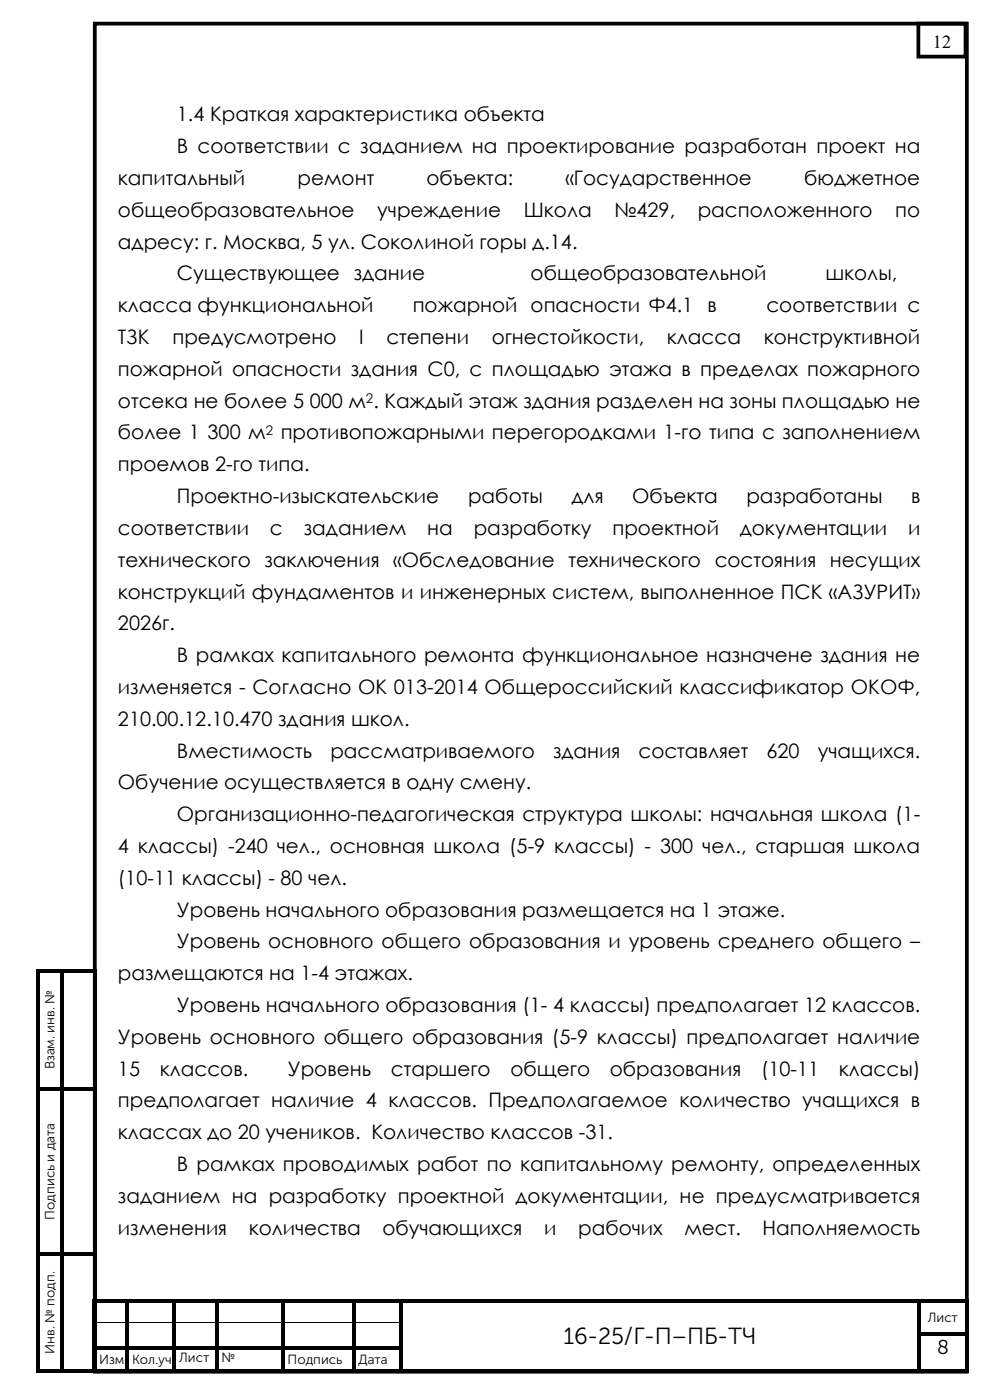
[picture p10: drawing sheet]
<svg xmlns="http://www.w3.org/2000/svg" width="210mm" height="297mm" viewBox="0 0 210 297" stroke-linecap="round" stroke-linejoin="round" font-family="sans-serif">
<defs><g id="words">
<text font-size="4.9" x="119.5" y="285.1">16-25/Г-П–ПБ-ТЧ</text>
<g font-size="4.2">
<text x="37.5" y="25.8">1.4 Краткая характеристика объекта</text>
<text x="37.5" y="32.5">В соответствии с заданием на проектирование разработан проект на</text>
<text x="25" y="39.3">капитальный</text>
<text x="63.1" y="39.3">ремонт</text>
<text x="90.5" y="39.3">объекта:</text>
<text x="120" y="39.3">«Государственное</text>
<text x="170.6" y="39.3">бюджетное</text>
<text x="25" y="46">общеобразовательное</text>
<text x="80" y="46">учреждение</text>
<text x="111.1" y="46">Школа</text>
<text x="130.3" y="46">№429,</text>
<text x="148" y="46">расположенного</text>
<text x="189.9" y="46">по</text>
<text x="25" y="52.7">адресу: г. Москва, 5 ул. Соколиной горы д.14.</text>
<text x="37.5" y="59.5">Существующее здание</text>
<text x="112.6" y="59.5">общеобразовательной</text>
<text x="175.1" y="59.5">школы,</text>
<text x="25" y="66.3">класса функциональной</text>
<text x="87.5" y="66.3">пожарной опасности Ф4.1</text>
<text x="150.1" y="66.3">в</text>
<text x="162.6" y="66.3">соответствии с</text>
<text x="25" y="73">ТЗК</text>
<text x="36.6" y="73">предусмотрено</text>
<text x="76.2" y="73">I</text>
<text x="82" y="73">степени</text>
<text x="104.3" y="73">огнестойкости,</text>
<text x="141.5" y="73">класса</text>
<text x="162" y="73">конструктивной</text>
<text x="25" y="79.7">пожарной опасности здания С0, с площадью этажа в пределах пожарного</text>
<text x="25" y="86.5">отсека не более 5 000 м . Каждый этаж здания разделен на зоны площадью не</text>
<text x="25" y="93.2">более 1 300 м</text>
<text x="59.5" y="93.2">противопожарными перегородками 1-го типа с заполнением</text>
<text x="25" y="100">проемов 2-го типа.</text>
<text x="37.5" y="106.7">Проектно-изыскательские</text>
<text x="99.3" y="106.7">работы</text>
<text x="121.2" y="106.7">для</text>
<text x="134.1" y="106.7">Объекта</text>
<text x="158.3" y="106.7">разработаны</text>
<text x="193.3" y="106.7">в</text>
<text x="25" y="113.5">соответствии</text>
<text x="57.3" y="113.5">с</text>
<text x="64.4" y="113.5">заданием</text>
<text x="90.6" y="113.5">на</text>
<text x="100.5" y="113.5">разработку</text>
<text x="129.9" y="113.5">проектной</text>
<text x="157" y="113.5">документации</text>
<text x="192.6" y="113.5">и</text>
<text x="25" y="120.2">технического заключения «Обследование технического состояния несущих</text>
<text x="25" y="127">конструкций фундаментов и инженерных систем, выполненное ПСК «АЗУРИТ»</text>
<text x="25" y="133.7">2026г.</text>
<text x="37.5" y="140.5">В рамках капитального ремонта функциональное назначене здания не</text>
<text x="25" y="147.2">изменяется - Согласно ОК 013-2014 Общероссийский классификатор ОКОФ,</text>
<text x="25" y="154">210.00.12.10.470 здания школ.</text>
<text x="37.5" y="160.7">Вместимость</text>
<text x="70.1" y="160.7">рассматриваемого</text>
<text x="117.3" y="160.7">здания</text>
<text x="135.4" y="160.7">составляет</text>
<text x="162.6" y="160.7">620</text>
<text x="173.5" y="160.7">учащихся.</text>
<text x="25" y="167.5">Обучение осуществляется в одну смену.</text>
<text x="37.5" y="174.2">Организационно-педагогическая структура школы: начальная школа (1-</text>
<text x="25" y="181">4 классы) -240 чел., основная школа (5-9 классы) - 300 чел., старшая школа</text>
<text x="25" y="187.7">(10-11 классы) - 80 чел.</text>
<text x="37.5" y="194.5">Уровень начального образования размещается на 1 этаже.</text>
<text x="37.5" y="201.2">Уровень основного общего образования и уровень среднего общего –</text>
<text x="25" y="207.9">размещаются на 1-4 этажах.</text>
<text x="37.5" y="214.7">Уровень начального образования (1- 4 классы) предполагает 12 классов.</text>
<text x="25" y="221.4">Уровень основного общего образования (5-9 классы) предполагает наличие</text>
<text x="25" y="228.2">15</text>
<text x="33.9" y="228.2">классов.</text>
<text x="61" y="228.2">Уровень</text>
<text x="82.9" y="228.2">старшего</text>
<text x="108.3" y="228.2">общего</text>
<text x="129.4" y="228.2">образования</text>
<text x="161.4" y="228.2">(10-11</text>
<text x="178" y="228.2">классы)</text>
<text x="25" y="234.9">предполагает наличие 4 классов. Предполагаемое количество учащихся в</text>
<text x="25" y="241.7">классах до 20 учеников. Количество классов -31.</text>
<text x="37.5" y="248.4">В рамках проводимых работ по капитальному ремонту, определенных</text>
<text x="25" y="255.2">заданием на разработку проектной документации, не предусматривается</text>
<text x="25" y="261.9">изменения</text>
<text x="52.8" y="261.9">количества</text>
<text x="81.1" y="261.9">обучающихся</text>
<text x="115.4" y="261.9">и</text>
<text x="122.6" y="261.9">рабочих</text>
<text x="145.2" y="261.9">мест.</text>
<text x="161.8" y="261.9">Наполняемость</text>
<text x="198.8" y="287.3">8</text>
</g>
<text font-size="3.9" x="197.9" y="10.3">12</text>
<g font-size="2.8">
<text x="77.6" y="85.4">2</text>
<text x="56.4" y="92.2">2</text>
<text x="11.5" y="226.9" transform="rotate(-90 11.5 226.9)">Взам. инв. №</text>
<text x="11.5" y="258.7" transform="rotate(-90 11.5 258.7)">Подпись и дата</text>
<text x="196.8" y="280.4">Лист</text>
<text x="11.5" y="287.2" transform="rotate(-90 11.5 287.2)">Инв. № подп.</text>
<text x="21" y="289.4">Изм.</text>
<text x="28" y="289.4">Кол.уч</text>
<text x="38" y="289">Лист</text>
<text x="47" y="289">№</text>
<text x="61" y="289.4">Подпись</text>
<text x="76" y="289.4">Дата</text>
</g>
</g></defs>
<path d="M20.1 5h185v286h-185zM194.8 5h10v7h-10z" fill="none" stroke="#000" stroke-width=".79"/>
<g fill="#000">
<path d="M7.7 205.5h.8v.8h-.8zM8.5 205.5h4.2v.8h-4.2zM12.7 206.3h.8zM12.7 205.5h.8v.8h-.8zM13.5 205.5h6.2v.8h-6.2zM19.7 205.5h.8v.8h-.8zM7.7 206.3h.8v24.2h-.8zM7.7 230.5h.8v.9h-.8zM19.7 206.3h.8v24.2h-.8zM19.7 230.5h.8v.9h-.8zM7.7 231.4h.8v34.2h-.8zM7.7 265.6h.8v.8h-.8z"/>
<path d="M19.6 275.5h.8v.9h-.8zM19.6 275.5h.8v.8h-.8zM19.7 231.4h.8v34.2h-.8zM19.7 265.6h.8v.8h-.8zM20.4 275.5h6.2v.8h-6.2zM26.6 276.3l.8 .1zM26.6 275.5h.8v.8h-.8zM27.4 275.5h9.2v.8h-9.2zM36.6 276.3l.8 .1zM36.6 275.5h.8v.8h-.8zM37.4 275.5h8.2v.8h-8.2zM45.6 276.3l.8 .1z"/>
<path d="M45.6 275.5h.8v.8h-.8zM46.4 275.5h13.2v.8h-13.2zM59.6 276.3l.8 .1zM59.6 275.5h.8v.8h-.8zM60.4 275.5h14.2v.8h-14.2zM74.6 276.3l.8 .1zM74.6 275.5h.8v.8h-.8zM75.4 275.5h9.2v.8h-9.2zM84.6 276.3l.8 .1zM84.6 275.5h.8v.8h-.8zM85.4 275.5h109.2v.8h-109.2zM194.6 276.3l.8 .1z"/>
<path d="M194.6 275.5h.8v.8h-.8zM195.4 275.5h9.2v.8h-9.2zM204.6 275.5h.8v.9h-.8zM204.6 275.5h.8v.8h-.8zM7.7 266.4h.8v24.2h-.8zM7.7 290.6h.8v.7h-.8zM8.5 290.6h4.2v.7h-4.2zM12.7 290.6h.8v.7h-.8zM13.5 290.6h6.2v.7h-6.2zM19.6 276.4h.8v4.1h-.8zM19.6 280.5h.8v.8h-.8zM19.6 281.3h.8v1.2h-.8z"/>
<path d="M19.6 282.5h.8v.8h-.8zM19.6 283.3h.8v2.2h-.8zM19.6 285.5h.8v.8h-.8zM19.6 286.3h.8v4.3h-.8zM19.6 290.6h.8v.7h-.8zM19.7 266.4h.8v24.2h-.8zM19.7 290.6h.8v.7h-.8zM20.4 290.6h6.2v.7h-6.2zM26.6 290.6h.8v.7h-.8zM27.4 290.6h9.2v.7h-9.2zM36.6 290.6h.8v.7h-.8zM37.4 290.6h8.2v.7h-8.2z"/>
<path d="M45.6 290.6h.8v.7h-.8zM46.4 290.6h13.2v.7h-13.2zM59.6 290.6h.8v.7h-.8zM60.4 290.6h14.2v.7h-14.2zM74.6 290.6h.8v.7h-.8zM75.4 290.6h9.2v.7h-9.2zM84.6 290.6h.8v.7h-.8zM85.4 290.6h109.2v.7h-109.2zM194.6 290.6h.8v.7h-.8zM195.4 290.6h9.2v.7h-9.2zM204.6 276.4h.8v4.1h-.8zM204.6 280.5h.8v.8h-.8z"/>
<path d="M204.6 281.3h.8v1.2h-.8zM204.6 282.5h.8v.8h-.8zM204.6 283.3h.8v2.2h-.8zM204.6 285.5h.8v.8h-.8zM204.6 286.3h.8v4.3h-.8zM204.6 290.6h.8v.7h-.8z"/>
</g>
<g fill="#000">
<path d="M8.5 230.5h4.2v.8h-4.2z" fill-rule="evenodd"/>
<path d="M12.7 206.3h.8v24.2h-.8z" fill-rule="evenodd"/>
<path d="M12.7 230.5h.8v.9h-.8z" fill-rule="evenodd"/>
<path d="M13.5 230.5h6.2v.8h-6.2z" fill-rule="evenodd"/>
<path d="M8.5 265.6h4.2v.7h-4.2z" fill-rule="evenodd"/>
<path d="M12.7 231.4h.8v34.2h-.8z" fill-rule="evenodd"/>
<path d="M12.7 265.6h.8v.8h-.8z" fill-rule="evenodd"/>
<path d="M13.5 265.6h6.2v.7h-6.2z" fill-rule="evenodd"/>
<path d="M12.7 266.4h.8v24.2h-.8z" fill-rule="evenodd"/>
<path d="M20.4 285.5h6.2v.8h-6.2z" fill-rule="evenodd"/>
<path d="M26.6 276.4h.8v4.1h-.8z" fill-rule="evenodd"/>
<path d="M26.6 280.5h.8v.8h-.8z" fill-rule="evenodd"/>
<path d="M26.6 281.3h.8v1.2h-.8z" fill-rule="evenodd"/>
<path d="M26.6 282.5h.8v.8h-.8z" fill-rule="evenodd"/>
<path d="M26.6 283.3h.8v2.2h-.8z" fill-rule="evenodd"/>
<path d="M26.6 285.5h.8v.8h-.8z" fill-rule="evenodd"/>
<path d="M26.6 286.3h.8v4.3h-.8z" fill-rule="evenodd"/>
<path d="M27.4 285.5h9.2v.8h-9.2z" fill-rule="evenodd"/>
<path d="M36.6 276.4h.8v4.1h-.8z" fill-rule="evenodd"/>
<path d="M36.6 280.5h.8v.8h-.8z" fill-rule="evenodd"/>
<path d="M36.6 281.3h.8v1.2h-.8z" fill-rule="evenodd"/>
<path d="M36.6 282.5h.8v.8h-.8z" fill-rule="evenodd"/>
<path d="M36.6 283.3h.8v2.2h-.8z" fill-rule="evenodd"/>
<path d="M36.6 285.5h.8v.8h-.8z" fill-rule="evenodd"/>
<path d="M36.6 286.3h.8v4.3h-.8z" fill-rule="evenodd"/>
<path d="M37.4 285.5h8.2v.8h-8.2z" fill-rule="evenodd"/>
<path d="M45.6 276.4h.8v4.1h-.8z" fill-rule="evenodd"/>
<path d="M45.6 280.5h.8v.8h-.8z" fill-rule="evenodd"/>
<path d="M45.6 281.3h.8v1.2h-.8z" fill-rule="evenodd"/>
<path d="M45.6 282.5h.8v.8h-.8z" fill-rule="evenodd"/>
<path d="M45.6 283.3h.8v2.2h-.8z" fill-rule="evenodd"/>
<path d="M45.6 285.5h.8v.8h-.8z" fill-rule="evenodd"/>
<path d="M45.6 286.3h.8v4.3h-.8z" fill-rule="evenodd"/>
<path d="M46.4 285.5h13.2v.8h-13.2z" fill-rule="evenodd"/>
<path d="M59.6 276.4h.8v4.1h-.8z" fill-rule="evenodd"/>
<path d="M59.6 280.5h.8v.8h-.8z" fill-rule="evenodd"/>
<path d="M59.6 281.3h.8v1.2h-.8z" fill-rule="evenodd"/>
<path d="M59.6 282.5h.8v.8h-.8z" fill-rule="evenodd"/>
<path d="M59.6 283.3h.8v2.2h-.8z" fill-rule="evenodd"/>
<path d="M59.6 285.5h.8v.8h-.8z" fill-rule="evenodd"/>
<path d="M59.6 286.3h.8v4.3h-.8z" fill-rule="evenodd"/>
<path d="M60.4 285.5h14.2v.8h-14.2z" fill-rule="evenodd"/>
<path d="M74.6 276.4h.8v4.1h-.8z" fill-rule="evenodd"/>
<path d="M74.6 280.5h.8v.8h-.8z" fill-rule="evenodd"/>
<path d="M74.6 281.3h.8v1.2h-.8z" fill-rule="evenodd"/>
<path d="M74.6 282.5h.8v.8h-.8z" fill-rule="evenodd"/>
<path d="M74.6 283.3h.8v2.2h-.8z" fill-rule="evenodd"/>
<path d="M74.6 285.5h.8v.8h-.8z" fill-rule="evenodd"/>
<path d="M74.6 286.3h.8v4.3h-.8z" fill-rule="evenodd"/>
<path d="M75.4 285.5h9.2v.8h-9.2z" fill-rule="evenodd"/>
<path d="M84.6 276.4h.8v4.1h-.8z" fill-rule="evenodd"/>
<path d="M84.6 280.5h.8v.8h-.8z" fill-rule="evenodd"/>
<path d="M84.6 281.3h.8v1.2h-.8z" fill-rule="evenodd"/>
<path d="M84.6 282.5h.8v.8h-.8z" fill-rule="evenodd"/>
<path d="M84.6 283.3h.8v2.2h-.8z" fill-rule="evenodd"/>
<path d="M84.6 285.5h.8v.8h-.8z" fill-rule="evenodd"/>
<path d="M84.6 286.3h.8v4.3h-.8z" fill-rule="evenodd"/>
<path d="M194.6 276.4h.8v4.1h-.8z" fill-rule="evenodd"/>
<path d="M194.6 280.5h.8v.8h-.8z" fill-rule="evenodd"/>
<path d="M194.6 281.3h.8v1.2h-.8z" fill-rule="evenodd"/>
<path d="M194.6 282.5h.8v.8h-.8z" fill-rule="evenodd"/>
<path d="M194.6 283.3h.8v2.2h-.8z" fill-rule="evenodd"/>
<path d="M194.6 285.5h.8v.8h-.8z" fill-rule="evenodd"/>
<path d="M194.6 286.3h.8v4.3h-.8z" fill-rule="evenodd"/>
<path d="M195.4 282.5h9.2v.8h-9.2z" fill-rule="evenodd"/>
</g>
<path d="M20.4 280.6h6.2M27.4 280.6h9.2M37.4 280.6h8.2M46.4 280.6h13.2M60.4 280.6h14.2M75.4 280.6h9.2" fill="none" stroke="#000" stroke-width=".21"/>
<use href="#words"/>
</svg>
